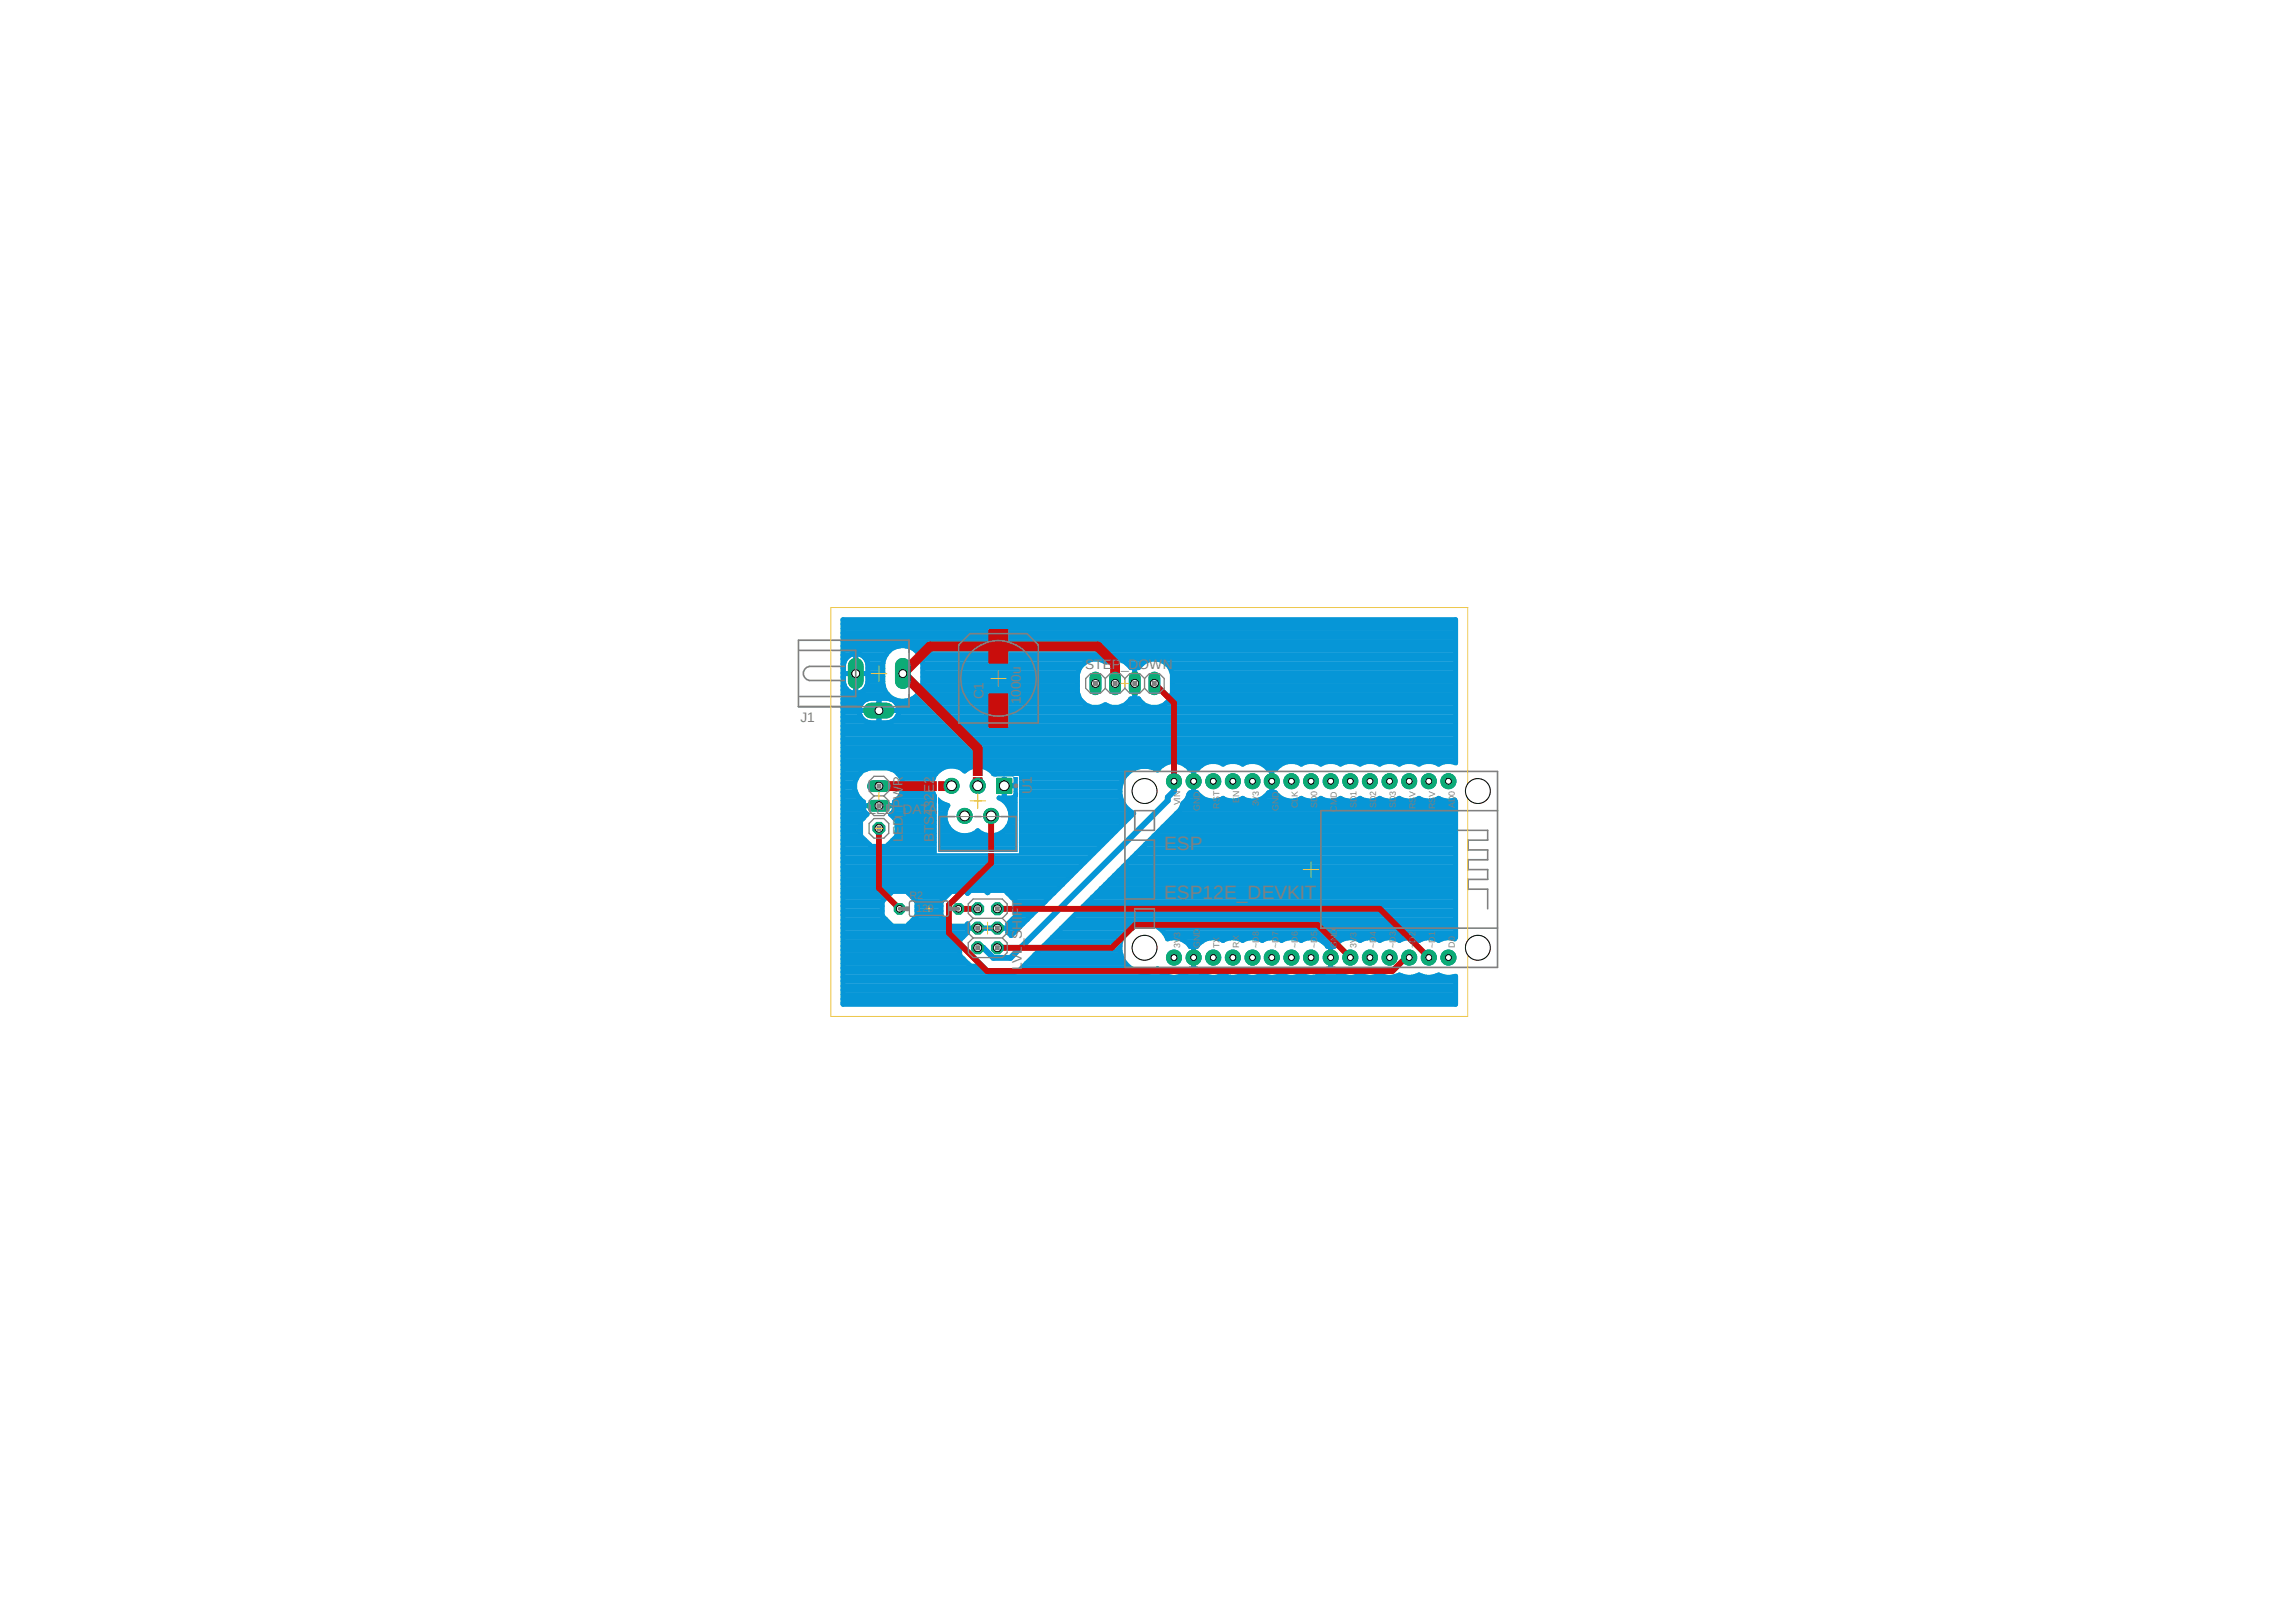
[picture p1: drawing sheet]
<svg xmlns="http://www.w3.org/2000/svg" width="297mm" height="210mm" viewBox="0 0 297 210" stroke-linecap="round" stroke-linejoin="round" font-family="sans-serif">
<defs><g id="words">
<g font-size="2.5" fill="#808080">
<text x="150.7" y="110">ESP</text>
<text x="150.7" y="116.3">ESP12E_DEVKIT</text>
</g>
<g font-size="1.8" fill="#808080">
<text x="140.4" y="86.6">STEP_DOWN</text>
<text x="103.6" y="93.5">J1</text>
<text x="127.3" y="90.5" transform="rotate(-90 127.3 90.5)">C1</text>
<text x="132.1" y="91.1" transform="rotate(-90 132.1 91.1)">1000u</text>
<text x="112.4" y="105.4">LED_DATA</text>
<text x="133.5" y="102.7" transform="rotate(-90 133.5 102.7)">U1</text>
<text x="116.8" y="109" transform="rotate(-90 116.8 109)">LED_PWR</text>
<text x="120.9" y="109" transform="rotate(-90 120.9 109)">BTS432E2</text>
<text x="132.3" y="125.5" transform="rotate(-90 132.3 125.5)">LVL_SHIFT</text>
</g>
<g font-size="1.4" fill="#808080">
<text x="117.7" y="116.3">R2</text>
<text x="118.6" y="118.1">120</text>
</g>
<g font-size="1.1" fill="#808080">
<text x="152.7" y="104.2" transform="rotate(-90 152.7 104.2)">VIN</text>
<text x="155.3" y="104.9" transform="rotate(-90 155.3 104.9)">GND</text>
<text x="157.8" y="104.7" transform="rotate(-90 157.8 104.7)">RST</text>
<text x="160.4" y="103.9" transform="rotate(-90 160.4 103.9)">EN</text>
<text x="162.9" y="104.4" transform="rotate(-90 162.9 104.4)">3V3</text>
<text x="165.4" y="104.9" transform="rotate(-90 165.4 104.9)">GND</text>
<text x="167.9" y="104.6" transform="rotate(-90 167.9 104.6)">CLK</text>
<text x="170.5" y="104.6" transform="rotate(-90 170.5 104.6)">SD0</text>
<text x="173" y="105" transform="rotate(-90 173 105)">CMD</text>
<text x="175.6" y="104.6" transform="rotate(-90 175.6 104.6)">SD1</text>
<text x="178.1" y="104.6" transform="rotate(-90 178.1 104.6)">SD2</text>
<text x="180.6" y="104.6" transform="rotate(-90 180.6 104.6)">SD3</text>
<text x="183.2" y="104.7" transform="rotate(-90 183.2 104.7)">RSV</text>
<text x="185.7" y="104.7" transform="rotate(-90 185.7 104.7)">RSV</text>
<text x="188.3" y="104.6" transform="rotate(-90 188.3 104.6)">AD0</text>
<text x="152.7" y="122.6" transform="rotate(-90 152.7 122.6)">3V3</text>
<text x="155.3" y="122.6" transform="rotate(-90 155.3 122.6)">GND</text>
<text x="157.8" y="122.6" transform="rotate(-90 157.8 122.6)">TX</text>
<text x="160.4" y="122.6" transform="rotate(-90 160.4 122.6)">RX</text>
<text x="162.9" y="122.6" transform="rotate(-90 162.9 122.6)">~D8</text>
<text x="165.4" y="122.6" transform="rotate(-90 165.4 122.6)">~D7</text>
<text x="167.9" y="122.6" transform="rotate(-90 167.9 122.6)">~D6</text>
<text x="170.5" y="122.6" transform="rotate(-90 170.5 122.6)">~D5</text>
<text x="173" y="122.6" transform="rotate(-90 173 122.6)">GND</text>
<text x="175.6" y="122.6" transform="rotate(-90 175.6 122.6)">3V3</text>
<text x="178.1" y="122.6" transform="rotate(-90 178.1 122.6)">~D4</text>
<text x="180.6" y="122.6" transform="rotate(-90 180.6 122.6)">~D3</text>
<text x="183.2" y="122.6" transform="rotate(-90 183.2 122.6)">~D2</text>
<text x="185.7" y="122.6" transform="rotate(-90 185.7 122.6)">~D1</text>
<text x="188.3" y="122.6" transform="rotate(-90 188.3 122.6)">D0</text>
</g>
</g></defs>
<path d="M103.1 77.9l90.9 54M194 77.9l-90.9 54" fill="none" stroke="#fff" stroke-width=".13"/>
<g fill="none" stroke="#0696d7" stroke-width=".64">
<path d="M109.1 99.6h3M109.1 85.3h.3M109.1 99h41.4M109.1 98.4h79.3M109.1 97.9h79.3M109.1 97.3h79.3M109.1 96.7h79.3M109.1 96.1h79.3M109.1 95.6h79.3M109.1 95h79.3M109.1 94.4h79.3M109.1 93.9h79.3"/>
<path d="M109.1 93.3h2.9M109.1 92.8h2.3M109.1 92.2h2.1M109.1 91.6h2.1M109.1 91h2.4M109.1 90.5h3.2M109.1 89.9h5.8M109.1 89.3h.6M109.1 88.7h.2M109.1 88.2h.1M109.1 87.6h.1M109.1 87h.1"/>
<path d="M109.1 86.4h.1M109.1 85.9h.1M109.1 84.8h1M109.1 84.2h6M109.1 83.6h7.3M109.1 83h79.3M109.1 82.5h79.3M109.1 81.9h79.3M109.1 81.3h79.3M109.1 80.8h79.3M109.2 87.2h3.1M109.3 88.7l-.1-.4v-2.3a1.57 1.57 0 0 1 1.5-1.4 1.57 1.57 0 0 1 1.6 1.4v2.3l-.1 .4"/>
<path d="M109.3 88.7a1.55 1.55 0 0 0 1.4 1 1.55 1.55 0 0 0 1.5-1M110.7 86.4l.1 .1M110.7 84.6v5.1M110.7 87.2h.1M110.7 89.3l.1 .1M110.7 88.7l.1 .1M110.7 88.2h.1M110.7 87.6h.1M110.7 87l.1 .1M110.7 85.9h.1M110.7 85.3h.1M110.7 84.8h.1"/>
<path d="M111.2 91.9h5.1M111.5 84.8h3.2M111.5 90.9l.4-.3 .7-.2h2.3a1.57 1.57 0 0 1 1.4 1.5 1.57 1.57 0 0 1-1.4 1.6h-2.3a1.57 1.57 0 0 1-1.1-2.6zM111.8 89.3h2.7M112.1 85.3h2.3M112.2 88.7h2.1M112.3 88.2h2M112.3 87.6h2M112.3 87h2M112.3 86.4h2M112.3 85.9h2M113.7 91.9l.1 .1"/>
<path d="M113.7 90.4v3.1M113.7 93.3h.1M113.7 92.8h.1M113.7 92.2h.1M113.7 91.6l.1 .1M113.7 91l.1 .1M113.7 90.5h.1M115.2 84.1a2.61 2.61 0 0 1 4.2 1.7v2.7a2.6 2.6 0 0 1-2.6 2.2 2.6 2.6 0 0 1-2.5-2.2v-2.7l.1-.6 .4-.6zM115.2 90.5h.5M115.4 99.6h6.3M115.5 93.3h72.9M116 91h24.3"/>
<path d="M116.1 92.8h72.3M116.3 92.2h72.1M116.3 91.6h72.1M117.3 83.6h71.1M118 90.5h21.8M118.5 84.2h69.9M118.7 89.9h20.8M119 84.8h69.4M119.2 89.3h20.2M119.3 85.3h69.1M119.3 88.7h20.1M119.4 88.2h20"/>
<path d="M119.4 87.6h20M119.4 87h20.1M119.4 86.4h20.3M119.4 85.9h20.9M124.6 99.6h.5M128 99.6h18.6M141.3 85.3l-.8 .4-.7 .6-.4 .9v2.5a2.35 2.35 0 0 0 3.6 1.5 2.35 2.35 0 0 0 3.3-.8l.4 .1 .7-.1a2.37 2.37 0 0 0 2.4 1.1 2.37 2.37 0 0 0 1.9-1.8v-2.5l-.3-.9-.7-.6-.8-.4M142.2 85.3l.8 .3 .8-.3M144.8 85.3l.8 .4 .7 .7 .4-.1 .7 .1 .6-.7 .9-.4M145.8 91h2.1M145.9 85.9h1.9M146.3 90.5h.2"/>
<path d="M146.9 86.3v4.2M146.9 88.4v.1M146.9 90.5h.1M146.9 89.9h.1M146.9 89.3v.1M146.9 88.7v.1M146.9 88.2h.1M146.9 87.6h.1M146.9 87v.1M146.9 86.4v.1M147.2 90.5h.2M149.6 99.6h.3"/>
<path d="M150.9 91h37.5M150.9 85.9h37.5M151.4 90.5h37M151.4 86.4h37M151.6 89.9h36.8M151.7 87h36.7M151.7 89.3h36.7M151.7 88.7h36.7M151.7 88.2h36.7M151.7 87.6h36.7M153.4 99h2.1M154 99.6h.2"/>
<path d="M154.5 99.6v1.2M154.7 99.6h.2M163.6 99h2.1M164.1 99.6h.3M164.6 99.6v1.2M164.8 99.6h.3M109.1 100.2h2.2M109.1 108.1h2.3M109.1 119.5h6.1M109.1 119h5.5M109.1 118.4h5.1M109.1 117.9h5.1"/>
<path d="M109.1 117.3h5.1M109.1 116.7h5.1M109.1 116.1h5.6M109.1 115.6h6.2M109.1 115h27.8M109.1 114.4h28.4M109.1 113.8h29M109.1 113.3h29.5M109.1 112.7h30.1M109.1 112.1h30.7M109.1 111.5h31.3M109.1 111h31.8"/>
<path d="M109.1 110.4h32.4M109.1 109.9h33M109.1 109.3h3.4M109.1 108.7h2.8M109.1 107.6h2.3M109.1 107h2.3M109.1 106.4h2.3M109.1 105.9h2.7M109.1 105.3h3M109.1 104.7h2.6M109.1 104.1h2.5M109.1 103.6h2.4"/>
<path d="M109.1 103h1.9M109.1 102.4h1.6M109.1 101.9h1.5M109.1 101.3h1.5M109.1 100.7h1.8M111.6 104.3h4.2M112.1 105.3a1.31 1.31 0 0 1-.3-1.5 2.35 2.35 0 0 1-1.2-2.5 2.35 2.35 0 0 1 1.9-1.9h2.5a2.37 2.37 0 0 1 1.9 1.9 2.37 2.37 0 0 1-1.2 2.5 1.31 1.31 0 0 1-.3 1.5M112.1 105.3l.1 .1-.8 .8v2l1.4 1.3h1.9l1.4-1.3v-2l-.9-.8 .2-.1M113.7 104.3h.1M115 109.3h27.7M115.4 105.3h6.9M115.5 108.7h27.7"/>
<path d="M115.7 105.9h6.6M115.7 104.7h6.7M115.8 104.1h6.6M116 103.6h5.4M116.1 108.1h27.7M116.1 107.6h7.1M116.1 107h6.6M116.1 106.4h6.3M116.2 100.2h4.9M116.5 103h4.4M116.6 100.7h4.2M116.8 102.4h3.9"/>
<path d="M116.8 101.9h3.8M116.8 101.3h3.8M117.6 115.6h5.3M117.6 119.5h5.2M118.1 116.1h4.2M118.2 119h4.1M118.7 118.4h3.1M118.7 117.9h3.1M118.7 117.3h3.1M118.7 116.7h3.1M120.8 100.7a2.59 2.59 0 0 0 1.9 3.5 2.55 2.55 0 0 0 1.8 3.9M125.2 108.1l.7-.2 .6-.4 .8 .4 .6 .2"/>
<path d="M125.2 115.6h.1M125.2 119.5l-.2 .3h-1.9l-1.3-1.3v-1.8l1.3-1.3h1.9l.2 .2 .4-.4h1.9l.3 .3 .3-.3h1.9l1.4 1.4v1.9l-1 1M125.2 119.5l.1 .1M126.5 107.6h.1M128.6 100.2h17.2M128.8 100.2h-.1a2.54 2.54 0 0 0-3.9-.4 2.55 2.55 0 0 0-4 .9M129.9 107.6h14.5M129.9 103.6h15.3M130 103h.1M130 102.4v.1M130 101.9h.1M130 101.3h.1"/>
<path d="M130 100.7v.1M130 100.2v3.1M130.4 115.6h6M130.4 107h14.5M130.4 104.1h15.1M130.4 119.5h2M130.7 106.4h14.8M130.7 104.7h15.3M130.8 105.9h15.3M130.8 105.3h15.8M130.9 116.1h4.9M131 119h2"/>
<path d="M131.1 100.2l.3 .2 .1 .2v2.1l-.1 .3M131.4 103l-.4 .3h-1.7a2.55 2.55 0 0 1 1.5 2.6 2.55 2.55 0 0 1-2.2 2.2M131.4 103h13.6M131.4 118.4h2.1M131.4 117.9h2.7M131.4 117.3h3.3M131.4 116.7h3.9M131.5 101.7h-1.5M131.5 102.4h13.4M131.5 101.9h13.4M131.5 101.3h13.6M131.5 100.7h13.9"/>
<path d="M138 119.5h9.4M138.5 119h49.9M139.1 118.4h49.3M139.7 117.9h48.7M140.2 117.3h48.2M140.8 116.7h47.6M141.4 116.1h47M141.9 115.6h46.5M142.5 115h45.9M143.1 114.4h45.3M143.6 113.8h44.8M144.2 113.3h44.2"/>
<path d="M144.8 112.7h43.6M145.2 103.6a3.2 3.2 0 0 1 .9-3.7 3.2 3.2 0 0 1 3.7-.2 2.54 2.54 0 0 1 4.2-.1h.9a2.53 2.53 0 0 1 3.4-.7 2.41 2.41 0 0 1 2.5 0 2.51 2.51 0 0 1 3.4 .7h.9a2.5 2.5 0 0 1 3.3-.7 2.41 2.41 0 0 1 2.5 0 2.41 2.41 0 0 1 2.6 0 2.41 2.41 0 0 1 2.5 0 2.41 2.41 0 0 1 2.6 0 2.41 2.41 0 0 1 2.5 0 2.41 2.41 0 0 1 2.5 0 2.41 2.41 0 0 1 2.6 0 2.38 2.38 0 0 1 2.2-.2v-18.5h-79.3v49.8h79.3v-3.7a2.78 2.78 0 0 1-2.2-.1 2.7 2.7 0 0 1-2.6 0 2.7 2.7 0 0 1-2.5 0 2.7 2.7 0 0 1-2.5 0 2.7 2.7 0 0 1-2.6 0 2.57 2.57 0 0 1-3.3-.8l-.4 .1-.5-.1a2.59 2.59 0 0 1-3.4 .8 2.7 2.7 0 0 1-2.5 0 2.63 2.63 0 0 1-2.5 0 2.74 2.74 0 0 1-2.6 0 2.7 2.7 0 0 1-2.5 0 2.63 2.63 0 0 1-3.4-.8l-.3 .1-.6-.1a2.54 2.54 0 0 1-4.2-.1 3.2 3.2 0 0 1-4-.5 3.2 3.2 0 0 1-.2-4.1M145.2 103.6l.4 .7 .6 .6 .5 .3-15.8 15.9-.5-.5v-1.1M145.4 112.1h43M145.9 111.5h42.5M146.5 111h41.9M147.1 110.4h41.3M147.7 109.9h40.7M148.2 109.3h40.2M148.8 108.7h39.6M148.8 119.5h39.6M149.4 108.1h39"/>
<path d="M149.9 107.6h38.5M150.5 107h37.9M151.1 106.4h37.3M151.6 105.9h36.8M152.8 104.7l-20.9 20.9-.8 .3h-2.9l-.8-.3-.6-.6h-1.2l-1.4-1.4v-1.9l1-1.1v-1.1M152.8 104.7h35.6M153 104.1h35.4M153.5 103.6h2.9M153.8 103h1.5M153.9 102.7l.1-.1h.9a2.53 2.53 0 0 0 3.4 .7 2.41 2.41 0 0 0 2.5 0 2.51 2.51 0 0 0 3.4-.7h.9a2.5 2.5 0 0 0 3.3 .7 2.41 2.41 0 0 0 2.5 0 2.41 2.41 0 0 0 2.6 0 2.41 2.41 0 0 0 2.5 0 2.41 2.41 0 0 0 2.6 0 2.41 2.41 0 0 0 2.5 0 2.41 2.41 0 0 0 2.5 0 2.41 2.41 0 0 0 2.6 0 2.35 2.35 0 0 0 2.1 .2l.1 .3v17.5l-.1 .2a2.35 2.35 0 0 0-2.1 .2 2.41 2.41 0 0 0-2.6 0 2.41 2.41 0 0 0-2.5 0 2.41 2.41 0 0 0-2.5 0 2.41 2.41 0 0 0-2.6 0 2.46 2.46 0 0 0-3.3 .8l-.4-.1-.5 .1a2.48 2.48 0 0 0-3.4-.8 2.41 2.41 0 0 0-2.5 0 2.34 2.34 0 0 0-2.5 0 2.44 2.44 0 0 0-2.6 0 2.41 2.41 0 0 0-2.5 0 2.51 2.51 0 0 0-3.4 .8l-.3-.1-.6 .1a2.45 2.45 0 0 0-2.9-1l-.4-.8M153.9 102.7l-.3 .8-.5 .5-.3 .7M153.9 102.7v.1"/>
<path d="M154.5 102.4v.1M154.5 101.9h.1M154.5 100.2h.1M154.5 101.5v1.1M157.6 103.6h1.3M160.1 103.6h1.4M162.7 103.6h3.8M163.8 103h1.6M164.6 102.4v.1M164.6 101.9h.1M164.6 100.2h.1M164.6 101.5v1.1"/>
<path d="M167.8 103.6h1.3M170.3 103.6h1.3M172.8 103.6h1.4M175.4 103.6h1.3M177.9 103.6h1.3M180.4 103.6h1.4M183 103.6h1.3M185.5 103.6h1.4M188 103.6h.3M188.4 105.3h-36.1M109.1 122.4h15.1M109.1 120.1h22.7"/>
<path d="M109.1 129.8h79.3M109.1 129.2h79.3M109.1 128.7h79.3M109.1 128.1h79.3M109.1 127.6h79.3M109.1 127h79.3M109.1 126.4h42.2M109.1 125.8h18.9M109.1 125.3h18M109.1 124.7h16.2M109.1 124.1h15.6M109.1 123.5h15.1"/>
<path d="M109.1 123h15.1M109.1 121.8h15.1M109.1 121.2h15.5M109.1 120.7h16.1M126.5 120.1h.1M129.1 120.1h.1M130.4 120.7h.8M131.4 125.8h16.3M132.2 125.3h14.1M132.8 124.7h12.9M133.4 124.1h11.9M133.9 123.5h11.2"/>
<path d="M134.5 123h10.4M135.1 122.4h9.8M135.7 121.8h9.3M136.2 121.2h9M136.8 120.7h8.8M137.4 120.1h8.7M148.6 125.8h1.6M150.1 120.1l.6 .6M150.1 120.1a3.2 3.2 0 0 0-4.5 .6M150.1 120.1h38.3M150.7 120.7h37.7M151 121.2h37.4"/>
<path d="M152.5 126.4h3.9M153.4 121.8h2.1M153.6 125.8h1.7M154 122.4h.3M154.5 125.3h.1M154.5 124.7h.1M154.5 123h.1M154.5 122.4v1.2M154.5 124.3v1.2M154.7 122.4h.2M157.6 126.4h1.3M160.1 126.4h1.4"/>
<path d="M162.7 126.4h1.3M165.2 126.4h1.3M167.8 126.4h1.3M170.3 126.4h3.9M171.2 121.8h2.1M171.4 125.8h1.7M171.7 122.4h.3M172.2 125.3h.1M172.2 124.7h.1M172.2 123h.1M172.3 122.4v1.2M172.3 124.3l-.1 1.2"/>
<path d="M172.4 122.4h.3M175.4 126.4h1.3M177.9 126.4h1.3M180.5 126.4h1.2M183 126.4h1.3M185.5 126.4h1.3M188 126.4h.4"/>
<circle cx="116.4" cy="117.6" r="2.43"/>
</g>
<path d="M151.9 101.1v1.3l-.8 .8v.4l-20.3 20.4h-2.2l-1.3-1.4h-.8" fill="none" stroke="#0696d7" stroke-width=".76"/>
<path d="M116.8 86.1v2" fill="none" stroke="#0dab76" stroke-width="2"/>
<circle cx="116.8" cy="87.2" r=".51" fill="#fff"/>
<circle cx="116.8" cy="87.2" r=".51" fill="none" stroke="#000" stroke-width=".13"/>
<path d="M112.7 91.9h2" fill="none" stroke="#0dab76" stroke-width="2"/>
<circle cx="113.7" cy="91.9" r=".51" fill="#fff"/>
<circle cx="113.7" cy="91.9" r=".51" fill="none" stroke="#000" stroke-width=".13"/>
<path d="M110.7 86.1v2" fill="none" stroke="#0dab76" stroke-width="2"/>
<circle cx="110.7" cy="87.2" r=".51" fill="#fff"/>
<circle cx="110.7" cy="87.2" r=".51" fill="none" stroke="#000" stroke-width=".13"/>
<circle cx="162.1" cy="101.1" r=".98" fill="#0dab76"/>
<circle cx="162.1" cy="101.1" r=".98" fill="none" stroke="#0dab76" stroke-width=".13"/>
<circle cx="162.1" cy="101.1" r=".38" fill="#fff"/>
<circle cx="162.1" cy="101.1" r=".38" fill="none" stroke="#000" stroke-width=".13"/>
<circle cx="174.7" cy="123.9" r=".98" fill="#0dab76"/>
<circle cx="174.7" cy="123.9" r=".98" fill="none" stroke="#0dab76" stroke-width=".13"/>
<circle cx="174.8" cy="123.9" r=".38" fill="#fff"/>
<circle cx="174.8" cy="123.9" r=".38" fill="none" stroke="#000" stroke-width=".13"/>
<circle cx="151.9" cy="123.9" r=".98" fill="#0dab76"/>
<circle cx="151.9" cy="123.9" r=".98" fill="none" stroke="#0dab76" stroke-width=".13"/>
<circle cx="151.9" cy="123.9" r=".38" fill="#fff"/>
<circle cx="151.9" cy="123.9" r=".38" fill="none" stroke="#000" stroke-width=".13"/>
<circle cx="187.4" cy="101.1" r=".98" fill="#0dab76"/>
<circle cx="187.4" cy="101.1" r=".98" fill="none" stroke="#0dab76" stroke-width=".13"/>
<circle cx="187.5" cy="101.1" r=".38" fill="#fff"/>
<circle cx="187.5" cy="101.1" r=".38" fill="none" stroke="#000" stroke-width=".13"/>
<circle cx="167.1" cy="101.1" r=".98" fill="#0dab76"/>
<circle cx="167.1" cy="101.1" r=".98" fill="none" stroke="#0dab76" stroke-width=".13"/>
<circle cx="167.1" cy="101.1" r=".38" fill="#fff"/>
<circle cx="167.1" cy="101.1" r=".38" fill="none" stroke="#000" stroke-width=".13"/>
<circle cx="172.2" cy="101.1" r=".98" fill="#0dab76"/>
<circle cx="172.2" cy="101.1" r=".98" fill="none" stroke="#0dab76" stroke-width=".13"/>
<circle cx="172.2" cy="101.1" r=".38" fill="#fff"/>
<circle cx="172.2" cy="101.1" r=".38" fill="none" stroke="#000" stroke-width=".13"/>
<circle cx="187.4" cy="123.9" r=".98" fill="#0dab76"/>
<circle cx="187.4" cy="123.9" r=".98" fill="none" stroke="#0dab76" stroke-width=".13"/>
<circle cx="187.5" cy="123.9" r=".38" fill="#fff"/>
<circle cx="187.5" cy="123.9" r=".38" fill="none" stroke="#000" stroke-width=".13"/>
<circle cx="184.9" cy="123.9" r=".98" fill="#0dab76"/>
<circle cx="184.9" cy="123.9" r=".98" fill="none" stroke="#0dab76" stroke-width=".13"/>
<circle cx="184.9" cy="123.9" r=".38" fill="#fff"/>
<circle cx="184.9" cy="123.9" r=".38" fill="none" stroke="#000" stroke-width=".13"/>
<circle cx="182.4" cy="123.9" r=".98" fill="#0dab76"/>
<circle cx="182.4" cy="123.9" r=".98" fill="none" stroke="#0dab76" stroke-width=".13"/>
<circle cx="182.4" cy="123.9" r=".38" fill="#fff"/>
<circle cx="182.4" cy="123.9" r=".38" fill="none" stroke="#000" stroke-width=".13"/>
<circle cx="179.8" cy="123.9" r=".98" fill="#0dab76"/>
<circle cx="179.8" cy="123.9" r=".98" fill="none" stroke="#0dab76" stroke-width=".13"/>
<circle cx="179.8" cy="123.9" r=".38" fill="#fff"/>
<circle cx="179.8" cy="123.9" r=".38" fill="none" stroke="#000" stroke-width=".13"/>
<circle cx="177.3" cy="123.9" r=".98" fill="#0dab76"/>
<circle cx="177.3" cy="123.9" r=".98" fill="none" stroke="#0dab76" stroke-width=".13"/>
<circle cx="177.3" cy="123.9" r=".38" fill="#fff"/>
<circle cx="177.3" cy="123.9" r=".38" fill="none" stroke="#000" stroke-width=".13"/>
<circle cx="169.7" cy="123.9" r=".98" fill="#0dab76"/>
<circle cx="169.7" cy="123.9" r=".98" fill="none" stroke="#0dab76" stroke-width=".13"/>
<circle cx="169.7" cy="123.9" r=".38" fill="#fff"/>
<circle cx="169.7" cy="123.9" r=".38" fill="none" stroke="#000" stroke-width=".13"/>
<circle cx="167.1" cy="123.9" r=".98" fill="#0dab76"/>
<circle cx="167.1" cy="123.9" r=".98" fill="none" stroke="#0dab76" stroke-width=".13"/>
<circle cx="167.1" cy="123.9" r=".38" fill="#fff"/>
<circle cx="167.1" cy="123.9" r=".38" fill="none" stroke="#000" stroke-width=".13"/>
<circle cx="164.6" cy="123.9" r=".98" fill="#0dab76"/>
<circle cx="164.6" cy="123.9" r=".98" fill="none" stroke="#0dab76" stroke-width=".13"/>
<circle cx="164.6" cy="123.9" r=".38" fill="#fff"/>
<circle cx="164.6" cy="123.9" r=".38" fill="none" stroke="#000" stroke-width=".13"/>
<circle cx="162.1" cy="123.9" r=".98" fill="#0dab76"/>
<circle cx="162.1" cy="123.9" r=".98" fill="none" stroke="#0dab76" stroke-width=".13"/>
<circle cx="162.1" cy="123.9" r=".38" fill="#fff"/>
<circle cx="162.1" cy="123.9" r=".38" fill="none" stroke="#000" stroke-width=".13"/>
<circle cx="159.6" cy="101.1" r=".98" fill="#0dab76"/>
<circle cx="159.6" cy="101.1" r=".98" fill="none" stroke="#0dab76" stroke-width=".13"/>
<circle cx="159.6" cy="101.1" r=".38" fill="#fff"/>
<circle cx="159.6" cy="101.1" r=".38" fill="none" stroke="#000" stroke-width=".13"/>
<circle cx="164.6" cy="101.1" r=".98" fill="#0dab76"/>
<circle cx="164.6" cy="101.1" r=".98" fill="none" stroke="#0dab76" stroke-width=".13"/>
<circle cx="164.6" cy="101.1" r=".38" fill="#fff"/>
<circle cx="164.6" cy="101.1" r=".38" fill="none" stroke="#000" stroke-width=".13"/>
<circle cx="154.5" cy="101.1" r=".98" fill="#0dab76"/>
<circle cx="154.5" cy="101.1" r=".98" fill="none" stroke="#0dab76" stroke-width=".13"/>
<circle cx="154.5" cy="101.1" r=".38" fill="#fff"/>
<circle cx="154.5" cy="101.1" r=".38" fill="none" stroke="#000" stroke-width=".13"/>
<circle cx="172.2" cy="123.9" r=".98" fill="#0dab76"/>
<circle cx="172.2" cy="123.9" r=".98" fill="none" stroke="#0dab76" stroke-width=".13"/>
<circle cx="172.2" cy="123.9" r=".38" fill="#fff"/>
<circle cx="172.2" cy="123.9" r=".38" fill="none" stroke="#000" stroke-width=".13"/>
<circle cx="154.5" cy="123.9" r=".98" fill="#0dab76"/>
<circle cx="154.5" cy="123.9" r=".98" fill="none" stroke="#0dab76" stroke-width=".13"/>
<circle cx="154.5" cy="123.9" r=".38" fill="#fff"/>
<circle cx="154.5" cy="123.9" r=".38" fill="none" stroke="#000" stroke-width=".13"/>
<circle cx="157" cy="101.1" r=".98" fill="#0dab76"/>
<circle cx="157" cy="101.1" r=".98" fill="none" stroke="#0dab76" stroke-width=".13"/>
<circle cx="157" cy="101.1" r=".38" fill="#fff"/>
<circle cx="157" cy="101.1" r=".38" fill="none" stroke="#000" stroke-width=".13"/>
<circle cx="184.9" cy="101.1" r=".98" fill="#0dab76"/>
<circle cx="184.9" cy="101.1" r=".98" fill="none" stroke="#0dab76" stroke-width=".13"/>
<circle cx="184.9" cy="101.1" r=".38" fill="#fff"/>
<circle cx="184.9" cy="101.1" r=".38" fill="none" stroke="#000" stroke-width=".13"/>
<circle cx="182.4" cy="101.1" r=".98" fill="#0dab76"/>
<circle cx="182.4" cy="101.1" r=".98" fill="none" stroke="#0dab76" stroke-width=".13"/>
<circle cx="182.4" cy="101.1" r=".38" fill="#fff"/>
<circle cx="182.4" cy="101.1" r=".38" fill="none" stroke="#000" stroke-width=".13"/>
<circle cx="159.6" cy="123.9" r=".98" fill="#0dab76"/>
<circle cx="159.6" cy="123.9" r=".98" fill="none" stroke="#0dab76" stroke-width=".13"/>
<circle cx="159.6" cy="123.9" r=".38" fill="#fff"/>
<circle cx="159.6" cy="123.9" r=".38" fill="none" stroke="#000" stroke-width=".13"/>
<circle cx="169.7" cy="101.1" r=".98" fill="#0dab76"/>
<circle cx="169.7" cy="101.1" r=".98" fill="none" stroke="#0dab76" stroke-width=".13"/>
<circle cx="169.7" cy="101.1" r=".38" fill="#fff"/>
<circle cx="169.7" cy="101.1" r=".38" fill="none" stroke="#000" stroke-width=".13"/>
<circle cx="174.7" cy="101.1" r=".98" fill="#0dab76"/>
<circle cx="174.7" cy="101.1" r=".98" fill="none" stroke="#0dab76" stroke-width=".13"/>
<circle cx="174.8" cy="101.1" r=".38" fill="#fff"/>
<circle cx="174.8" cy="101.1" r=".38" fill="none" stroke="#000" stroke-width=".13"/>
<circle cx="177.3" cy="101.1" r=".98" fill="#0dab76"/>
<circle cx="177.3" cy="101.1" r=".98" fill="none" stroke="#0dab76" stroke-width=".13"/>
<circle cx="177.3" cy="101.1" r=".38" fill="#fff"/>
<circle cx="177.3" cy="101.1" r=".38" fill="none" stroke="#000" stroke-width=".13"/>
<circle cx="179.8" cy="101.1" r=".98" fill="#0dab76"/>
<circle cx="179.8" cy="101.1" r=".98" fill="none" stroke="#0dab76" stroke-width=".13"/>
<circle cx="179.8" cy="101.1" r=".38" fill="#fff"/>
<circle cx="179.8" cy="101.1" r=".38" fill="none" stroke="#000" stroke-width=".13"/>
<circle cx="157" cy="123.9" r=".98" fill="#0dab76"/>
<circle cx="157" cy="123.9" r=".98" fill="none" stroke="#0dab76" stroke-width=".13"/>
<circle cx="157" cy="123.9" r=".38" fill="#fff"/>
<circle cx="157" cy="123.9" r=".38" fill="none" stroke="#000" stroke-width=".13"/>
<circle cx="151.9" cy="101.1" r=".98" fill="#0dab76"/>
<circle cx="151.9" cy="101.1" r=".98" fill="none" stroke="#0dab76" stroke-width=".13"/>
<circle cx="151.9" cy="101.1" r=".38" fill="#fff"/>
<circle cx="151.9" cy="101.1" r=".38" fill="none" stroke="#000" stroke-width=".13"/>
<path d="M129 100.7h1.9v2h-1.9z" fill-rule="evenodd" fill="#0dab76"/>
<path d="M129 100.7h1.9v2h-1.9z" fill="none" stroke="#0dab76" stroke-width=".13"/>
<circle cx="130" cy="101.7" r=".63" fill="#fff"/>
<circle cx="130" cy="101.7" r=".63" fill="none" stroke="#000" stroke-width=".13"/>
<circle cx="128.3" cy="105.6" r=".98" fill="#0dab76"/>
<circle cx="128.3" cy="105.6" r=".98" fill="none" stroke="#0dab76" stroke-width=".13"/>
<circle cx="128.3" cy="105.6" r=".63" fill="#fff"/>
<circle cx="128.3" cy="105.6" r=".63" fill="none" stroke="#000" stroke-width=".13"/>
<circle cx="126.5" cy="101.7" r=".98" fill="#0dab76"/>
<circle cx="126.5" cy="101.7" r=".98" fill="none" stroke="#0dab76" stroke-width=".13"/>
<circle cx="126.5" cy="101.7" r=".63" fill="#fff"/>
<circle cx="126.5" cy="101.7" r=".63" fill="none" stroke="#000" stroke-width=".13"/>
<circle cx="124.8" cy="105.6" r=".98" fill="#0dab76"/>
<circle cx="124.8" cy="105.6" r=".98" fill="none" stroke="#0dab76" stroke-width=".13"/>
<circle cx="124.8" cy="105.6" r=".63" fill="#fff"/>
<circle cx="124.8" cy="105.6" r=".63" fill="none" stroke="#000" stroke-width=".13"/>
<circle cx="123.1" cy="101.7" r=".98" fill="#0dab76"/>
<circle cx="123.1" cy="101.7" r=".98" fill="none" stroke="#0dab76" stroke-width=".13"/>
<circle cx="123.2" cy="101.7" r=".63" fill="#fff"/>
<circle cx="123.2" cy="101.7" r=".63" fill="none" stroke="#000" stroke-width=".13"/>
<path d="M125.8 117.3l.4-.5h.6l.5 .5v.6l-.5 .5h-.6l-.4-.5z" fill-rule="evenodd" fill="#0dab76"/>
<path d="M125.8 117.3l.4-.5h.6l.5 .5v.6l-.5 .5h-.6l-.4-.5z" fill="none" stroke="#0dab76" stroke-width=".13"/>
<circle cx="126.5" cy="117.6" r=".51" fill="#fff"/>
<circle cx="126.5" cy="117.6" r=".51" fill="none" stroke="#000" stroke-width=".13"/>
<path d="M128.3 117.3l.5-.5h.6l.4 .5v.6l-.4 .5h-.6l-.5-.5z" fill-rule="evenodd" fill="#0dab76"/>
<path d="M128.3 117.3l.5-.5h.6l.4 .5v.6l-.4 .5h-.6l-.5-.5z" fill="none" stroke="#0dab76" stroke-width=".13"/>
<circle cx="129.1" cy="117.6" r=".51" fill="#fff"/>
<circle cx="129.1" cy="117.6" r=".51" fill="none" stroke="#000" stroke-width=".13"/>
<path d="M125.8 119.8l.4-.5h.6l.5 .5v.6l-.5 .5h-.6l-.4-.5z" fill-rule="evenodd" fill="#0dab76"/>
<path d="M125.8 119.8l.4-.5h.6l.5 .5v.6l-.5 .5h-.6l-.4-.5z" fill="none" stroke="#0dab76" stroke-width=".13"/>
<circle cx="126.5" cy="120.1" r=".51" fill="#fff"/>
<circle cx="126.5" cy="120.1" r=".51" fill="none" stroke="#000" stroke-width=".13"/>
<path d="M128.3 119.8l.5-.5h.6l.4 .5v.6l-.4 .5h-.6l-.5-.5z" fill-rule="evenodd" fill="#0dab76"/>
<path d="M128.3 119.8l.5-.5h.6l.4 .5v.6l-.4 .5h-.6l-.5-.5z" fill="none" stroke="#0dab76" stroke-width=".13"/>
<circle cx="129.1" cy="120.1" r=".51" fill="#fff"/>
<circle cx="129.1" cy="120.1" r=".51" fill="none" stroke="#000" stroke-width=".13"/>
<path d="M125.8 122.3l.4-.4h.6l.5 .4v.6l-.5 .5h-.6l-.4-.5z" fill-rule="evenodd" fill="#0dab76"/>
<path d="M125.8 122.3l.4-.4h.6l.5 .4v.6l-.5 .5h-.6l-.4-.5z" fill="none" stroke="#0dab76" stroke-width=".13"/>
<circle cx="126.5" cy="122.6" r=".51" fill="#fff"/>
<circle cx="126.5" cy="122.6" r=".51" fill="none" stroke="#000" stroke-width=".13"/>
<path d="M128.3 122.3l.5-.4h.6l.4 .4v.6l-.4 .5h-.6l-.5-.5z" fill-rule="evenodd" fill="#0dab76"/>
<path d="M128.3 122.3l.5-.4h.6l.4 .4v.6l-.4 .5h-.6l-.5-.5z" fill="none" stroke="#0dab76" stroke-width=".13"/>
<circle cx="129.1" cy="122.6" r=".51" fill="#fff"/>
<circle cx="129.1" cy="122.6" r=".51" fill="none" stroke="#000" stroke-width=".13"/>
<path d="M116.1 116.9h.6l.4 .4v.6l-.4 .4h-.6l-.4-.4v-.6z" fill-rule="evenodd" fill="#0dab76"/>
<path d="M116.1 116.9h.6l.4 .4v.6l-.4 .4h-.6l-.4-.4v-.6z" fill="none" stroke="#0dab76" stroke-width=".13"/>
<circle cx="116.4" cy="117.6" r=".43" fill="#fff"/>
<circle cx="116.4" cy="117.6" r=".43" fill="none" stroke="#000" stroke-width=".13"/>
<path d="M123.7 116.9h.6l.4 .4v.6l-.4 .4h-.6l-.3-.4v-.6z" fill-rule="evenodd" fill="#0dab76"/>
<path d="M123.7 116.9h.6l.4 .4v.6l-.4 .4h-.6l-.3-.4v-.6z" fill="none" stroke="#0dab76" stroke-width=".13"/>
<circle cx="124" cy="117.6" r=".43" fill="#fff"/>
<circle cx="124" cy="117.6" r=".43" fill="none" stroke="#000" stroke-width=".13"/>
<path d="M113 106.9l.5-.5h.5l.5 .5v.6l-.5 .4h-.5l-.5-.4z" fill-rule="evenodd" fill="#0dab76"/>
<path d="M113 106.9l.5-.5h.5l.5 .5v.6l-.5 .4h-.5l-.5-.4z" fill="none" stroke="#0dab76" stroke-width=".13"/>
<circle cx="113.7" cy="107.2" r=".51" fill="#fff"/>
<circle cx="113.7" cy="107.2" r=".51" fill="none" stroke="#000" stroke-width=".13"/>
<path d="M113 101.7h1.5" fill="none" stroke="#0dab76" stroke-width="1.5"/>
<circle cx="113.7" cy="101.7" r=".51" fill="#fff"/>
<circle cx="113.7" cy="101.7" r=".51" fill="none" stroke="#000" stroke-width=".13"/>
<path d="M113 104.3h1.5" fill="none" stroke="#0dab76" stroke-width="1.5"/>
<circle cx="113.7" cy="104.3" r=".51" fill="#fff"/>
<circle cx="113.7" cy="104.3" r=".51" fill="none" stroke="#000" stroke-width=".13"/>
<path d="M141.8 87.7v1.5" fill="none" stroke="#0dab76" stroke-width="1.5"/>
<circle cx="141.8" cy="88.4" r=".51" fill="#fff"/>
<circle cx="141.8" cy="88.4" r=".51" fill="none" stroke="#000" stroke-width=".13"/>
<path d="M144.3 87.7v1.5" fill="none" stroke="#0dab76" stroke-width="1.5"/>
<circle cx="144.3" cy="88.4" r=".51" fill="#fff"/>
<circle cx="144.3" cy="88.4" r=".51" fill="none" stroke="#000" stroke-width=".13"/>
<path d="M146.9 87.7v1.5" fill="none" stroke="#0dab76" stroke-width="1.5"/>
<circle cx="146.8" cy="88.4" r=".51" fill="#fff"/>
<circle cx="146.8" cy="88.4" r=".51" fill="none" stroke="#000" stroke-width=".13"/>
<path d="M149.4 87.7v1.5" fill="none" stroke="#0dab76" stroke-width="1.5"/>
<circle cx="149.4" cy="88.4" r=".51" fill="#fff"/>
<circle cx="149.4" cy="88.4" r=".51" fill="none" stroke="#000" stroke-width=".13"/>
<path d="M128 81.5h2.4v4.3h-2.4z" fill-rule="evenodd" fill="#c90d0c"/>
<path d="M128 81.5h2.4v4.3h-2.4z" fill="none" stroke="#c90d0c" stroke-width=".13"/>
<path d="M128 89.8h2.4v4.3h-2.4z" fill-rule="evenodd" fill="#c90d0c"/>
<path d="M128 89.8h2.4v4.3h-2.4z" fill="none" stroke="#c90d0c" stroke-width=".13"/>
<path d="M129.2 91.9l-.2 .2M144.3 88.4v-2.5l-2.2-2.2h-21.7l-3.6 3.5 9.7 9.7v4.8M123.1 101.7h-9.4" fill="none" stroke="#c90d0c" stroke-width="1.3"/>
<path d="M149.4 88.4l2.5 2.6v10.1M113.7 107.2v7.7l2.7 2.7M124 117.6h2.5M128.3 105.6v6.1l-5.5 5.4v3.6l4.9 4.9h52.5l1.7-1.7h.5M129.1 117.6h49.5l6.3 6.3M129.1 122.6h14.8l3-2.9h23.6l4.3 4.2" fill="none" stroke="#c90d0c" stroke-width=".76"/>
<path d="M116.8 86.1v2" fill="none" stroke="#0dab76" stroke-width="2"/>
<circle cx="116.8" cy="87.2" r=".51" fill="#fff"/>
<circle cx="116.8" cy="87.2" r=".51" fill="none" stroke="#000" stroke-width=".13"/>
<path d="M112.7 91.9h2" fill="none" stroke="#0dab76" stroke-width="2"/>
<circle cx="113.7" cy="91.9" r=".51" fill="#fff"/>
<circle cx="113.7" cy="91.9" r=".51" fill="none" stroke="#000" stroke-width=".13"/>
<path d="M110.7 86.1v2" fill="none" stroke="#0dab76" stroke-width="2"/>
<circle cx="110.7" cy="87.2" r=".51" fill="#fff"/>
<circle cx="110.7" cy="87.2" r=".51" fill="none" stroke="#000" stroke-width=".13"/>
<circle cx="162.1" cy="101.1" r=".98" fill="#0dab76"/>
<circle cx="162.1" cy="101.1" r=".98" fill="none" stroke="#0dab76" stroke-width=".13"/>
<circle cx="162.1" cy="101.1" r=".38" fill="#fff"/>
<circle cx="162.1" cy="101.1" r=".38" fill="none" stroke="#000" stroke-width=".13"/>
<circle cx="174.7" cy="123.9" r=".98" fill="#0dab76"/>
<circle cx="174.7" cy="123.9" r=".98" fill="none" stroke="#0dab76" stroke-width=".13"/>
<circle cx="174.8" cy="123.9" r=".38" fill="#fff"/>
<circle cx="174.8" cy="123.9" r=".38" fill="none" stroke="#000" stroke-width=".13"/>
<circle cx="151.9" cy="123.9" r=".98" fill="#0dab76"/>
<circle cx="151.9" cy="123.9" r=".98" fill="none" stroke="#0dab76" stroke-width=".13"/>
<circle cx="151.9" cy="123.9" r=".38" fill="#fff"/>
<circle cx="151.9" cy="123.9" r=".38" fill="none" stroke="#000" stroke-width=".13"/>
<circle cx="187.4" cy="101.1" r=".98" fill="#0dab76"/>
<circle cx="187.4" cy="101.1" r=".98" fill="none" stroke="#0dab76" stroke-width=".13"/>
<circle cx="187.5" cy="101.1" r=".38" fill="#fff"/>
<circle cx="187.5" cy="101.1" r=".38" fill="none" stroke="#000" stroke-width=".13"/>
<circle cx="167.1" cy="101.1" r=".98" fill="#0dab76"/>
<circle cx="167.1" cy="101.1" r=".98" fill="none" stroke="#0dab76" stroke-width=".13"/>
<circle cx="167.1" cy="101.1" r=".38" fill="#fff"/>
<circle cx="167.1" cy="101.1" r=".38" fill="none" stroke="#000" stroke-width=".13"/>
<circle cx="172.2" cy="101.1" r=".98" fill="#0dab76"/>
<circle cx="172.2" cy="101.1" r=".98" fill="none" stroke="#0dab76" stroke-width=".13"/>
<circle cx="172.2" cy="101.1" r=".38" fill="#fff"/>
<circle cx="172.2" cy="101.1" r=".38" fill="none" stroke="#000" stroke-width=".13"/>
<circle cx="187.4" cy="123.9" r=".98" fill="#0dab76"/>
<circle cx="187.4" cy="123.9" r=".98" fill="none" stroke="#0dab76" stroke-width=".13"/>
<circle cx="187.5" cy="123.9" r=".38" fill="#fff"/>
<circle cx="187.5" cy="123.9" r=".38" fill="none" stroke="#000" stroke-width=".13"/>
<circle cx="184.9" cy="123.9" r=".98" fill="#0dab76"/>
<circle cx="184.9" cy="123.9" r=".98" fill="none" stroke="#0dab76" stroke-width=".13"/>
<circle cx="184.9" cy="123.9" r=".38" fill="#fff"/>
<circle cx="184.9" cy="123.9" r=".38" fill="none" stroke="#000" stroke-width=".13"/>
<circle cx="182.4" cy="123.9" r=".98" fill="#0dab76"/>
<circle cx="182.4" cy="123.9" r=".98" fill="none" stroke="#0dab76" stroke-width=".13"/>
<circle cx="182.4" cy="123.9" r=".38" fill="#fff"/>
<circle cx="182.4" cy="123.9" r=".38" fill="none" stroke="#000" stroke-width=".13"/>
<circle cx="179.8" cy="123.9" r=".98" fill="#0dab76"/>
<circle cx="179.8" cy="123.9" r=".98" fill="none" stroke="#0dab76" stroke-width=".13"/>
<circle cx="179.8" cy="123.9" r=".38" fill="#fff"/>
<circle cx="179.8" cy="123.9" r=".38" fill="none" stroke="#000" stroke-width=".13"/>
<circle cx="177.3" cy="123.9" r=".98" fill="#0dab76"/>
<circle cx="177.3" cy="123.9" r=".98" fill="none" stroke="#0dab76" stroke-width=".13"/>
<circle cx="177.3" cy="123.9" r=".38" fill="#fff"/>
<circle cx="177.3" cy="123.9" r=".38" fill="none" stroke="#000" stroke-width=".13"/>
<circle cx="169.7" cy="123.9" r=".98" fill="#0dab76"/>
<circle cx="169.7" cy="123.9" r=".98" fill="none" stroke="#0dab76" stroke-width=".13"/>
<circle cx="169.7" cy="123.9" r=".38" fill="#fff"/>
<circle cx="169.7" cy="123.9" r=".38" fill="none" stroke="#000" stroke-width=".13"/>
<circle cx="167.1" cy="123.9" r=".98" fill="#0dab76"/>
<circle cx="167.1" cy="123.9" r=".98" fill="none" stroke="#0dab76" stroke-width=".13"/>
<circle cx="167.1" cy="123.9" r=".38" fill="#fff"/>
<circle cx="167.1" cy="123.9" r=".38" fill="none" stroke="#000" stroke-width=".13"/>
<circle cx="164.6" cy="123.9" r=".98" fill="#0dab76"/>
<circle cx="164.6" cy="123.9" r=".98" fill="none" stroke="#0dab76" stroke-width=".13"/>
<circle cx="164.6" cy="123.9" r=".38" fill="#fff"/>
<circle cx="164.6" cy="123.9" r=".38" fill="none" stroke="#000" stroke-width=".13"/>
<circle cx="162.1" cy="123.9" r=".98" fill="#0dab76"/>
<circle cx="162.1" cy="123.9" r=".98" fill="none" stroke="#0dab76" stroke-width=".13"/>
<circle cx="162.1" cy="123.9" r=".38" fill="#fff"/>
<circle cx="162.1" cy="123.9" r=".38" fill="none" stroke="#000" stroke-width=".13"/>
<circle cx="159.6" cy="101.1" r=".98" fill="#0dab76"/>
<circle cx="159.6" cy="101.1" r=".98" fill="none" stroke="#0dab76" stroke-width=".13"/>
<circle cx="159.6" cy="101.1" r=".38" fill="#fff"/>
<circle cx="159.6" cy="101.1" r=".38" fill="none" stroke="#000" stroke-width=".13"/>
<circle cx="164.6" cy="101.1" r=".98" fill="#0dab76"/>
<circle cx="164.6" cy="101.1" r=".98" fill="none" stroke="#0dab76" stroke-width=".13"/>
<circle cx="164.6" cy="101.1" r=".38" fill="#fff"/>
<circle cx="164.6" cy="101.1" r=".38" fill="none" stroke="#000" stroke-width=".13"/>
<circle cx="154.5" cy="101.1" r=".98" fill="#0dab76"/>
<circle cx="154.5" cy="101.1" r=".98" fill="none" stroke="#0dab76" stroke-width=".13"/>
<circle cx="154.5" cy="101.1" r=".38" fill="#fff"/>
<circle cx="154.5" cy="101.1" r=".38" fill="none" stroke="#000" stroke-width=".13"/>
<circle cx="172.2" cy="123.9" r=".98" fill="#0dab76"/>
<circle cx="172.2" cy="123.9" r=".98" fill="none" stroke="#0dab76" stroke-width=".13"/>
<circle cx="172.2" cy="123.9" r=".38" fill="#fff"/>
<circle cx="172.2" cy="123.9" r=".38" fill="none" stroke="#000" stroke-width=".13"/>
<circle cx="154.5" cy="123.9" r=".98" fill="#0dab76"/>
<circle cx="154.5" cy="123.9" r=".98" fill="none" stroke="#0dab76" stroke-width=".13"/>
<circle cx="154.5" cy="123.9" r=".38" fill="#fff"/>
<circle cx="154.5" cy="123.9" r=".38" fill="none" stroke="#000" stroke-width=".13"/>
<circle cx="157" cy="101.1" r=".98" fill="#0dab76"/>
<circle cx="157" cy="101.1" r=".98" fill="none" stroke="#0dab76" stroke-width=".13"/>
<circle cx="157" cy="101.1" r=".38" fill="#fff"/>
<circle cx="157" cy="101.1" r=".38" fill="none" stroke="#000" stroke-width=".13"/>
<circle cx="184.9" cy="101.1" r=".98" fill="#0dab76"/>
<circle cx="184.9" cy="101.1" r=".98" fill="none" stroke="#0dab76" stroke-width=".13"/>
<circle cx="184.9" cy="101.1" r=".38" fill="#fff"/>
<circle cx="184.9" cy="101.1" r=".38" fill="none" stroke="#000" stroke-width=".13"/>
<circle cx="182.4" cy="101.1" r=".98" fill="#0dab76"/>
<circle cx="182.4" cy="101.1" r=".98" fill="none" stroke="#0dab76" stroke-width=".13"/>
<circle cx="182.4" cy="101.1" r=".38" fill="#fff"/>
<circle cx="182.4" cy="101.1" r=".38" fill="none" stroke="#000" stroke-width=".13"/>
<circle cx="159.6" cy="123.9" r=".98" fill="#0dab76"/>
<circle cx="159.6" cy="123.9" r=".98" fill="none" stroke="#0dab76" stroke-width=".13"/>
<circle cx="159.6" cy="123.9" r=".38" fill="#fff"/>
<circle cx="159.6" cy="123.9" r=".38" fill="none" stroke="#000" stroke-width=".13"/>
<circle cx="169.7" cy="101.1" r=".98" fill="#0dab76"/>
<circle cx="169.7" cy="101.1" r=".98" fill="none" stroke="#0dab76" stroke-width=".13"/>
<circle cx="169.7" cy="101.1" r=".38" fill="#fff"/>
<circle cx="169.7" cy="101.1" r=".38" fill="none" stroke="#000" stroke-width=".13"/>
<circle cx="174.7" cy="101.1" r=".98" fill="#0dab76"/>
<circle cx="174.7" cy="101.1" r=".98" fill="none" stroke="#0dab76" stroke-width=".13"/>
<circle cx="174.8" cy="101.1" r=".38" fill="#fff"/>
<circle cx="174.8" cy="101.1" r=".38" fill="none" stroke="#000" stroke-width=".13"/>
<circle cx="177.3" cy="101.1" r=".98" fill="#0dab76"/>
<circle cx="177.3" cy="101.1" r=".98" fill="none" stroke="#0dab76" stroke-width=".13"/>
<circle cx="177.3" cy="101.1" r=".38" fill="#fff"/>
<circle cx="177.3" cy="101.1" r=".38" fill="none" stroke="#000" stroke-width=".13"/>
<circle cx="179.8" cy="101.1" r=".98" fill="#0dab76"/>
<circle cx="179.8" cy="101.1" r=".98" fill="none" stroke="#0dab76" stroke-width=".13"/>
<circle cx="179.8" cy="101.1" r=".38" fill="#fff"/>
<circle cx="179.8" cy="101.1" r=".38" fill="none" stroke="#000" stroke-width=".13"/>
<circle cx="157" cy="123.9" r=".98" fill="#0dab76"/>
<circle cx="157" cy="123.9" r=".98" fill="none" stroke="#0dab76" stroke-width=".13"/>
<circle cx="157" cy="123.9" r=".38" fill="#fff"/>
<circle cx="157" cy="123.9" r=".38" fill="none" stroke="#000" stroke-width=".13"/>
<circle cx="151.9" cy="101.1" r=".98" fill="#0dab76"/>
<circle cx="151.9" cy="101.1" r=".98" fill="none" stroke="#0dab76" stroke-width=".13"/>
<circle cx="151.9" cy="101.1" r=".38" fill="#fff"/>
<circle cx="151.9" cy="101.1" r=".38" fill="none" stroke="#000" stroke-width=".13"/>
<path d="M129 100.7h1.9v2h-1.9z" fill-rule="evenodd" fill="#0dab76"/>
<path d="M129 100.7h1.9v2h-1.9z" fill="none" stroke="#0dab76" stroke-width=".13"/>
<circle cx="130" cy="101.7" r=".63" fill="#fff"/>
<circle cx="130" cy="101.7" r=".63" fill="none" stroke="#000" stroke-width=".13"/>
<circle cx="128.3" cy="105.6" r=".98" fill="#0dab76"/>
<circle cx="128.3" cy="105.6" r=".98" fill="none" stroke="#0dab76" stroke-width=".13"/>
<circle cx="128.3" cy="105.6" r=".63" fill="#fff"/>
<circle cx="128.3" cy="105.6" r=".63" fill="none" stroke="#000" stroke-width=".13"/>
<circle cx="126.5" cy="101.7" r=".98" fill="#0dab76"/>
<circle cx="126.5" cy="101.7" r=".98" fill="none" stroke="#0dab76" stroke-width=".13"/>
<circle cx="126.5" cy="101.7" r=".63" fill="#fff"/>
<circle cx="126.5" cy="101.7" r=".63" fill="none" stroke="#000" stroke-width=".13"/>
<circle cx="124.8" cy="105.6" r=".98" fill="#0dab76"/>
<circle cx="124.8" cy="105.6" r=".98" fill="none" stroke="#0dab76" stroke-width=".13"/>
<circle cx="124.8" cy="105.6" r=".63" fill="#fff"/>
<circle cx="124.8" cy="105.6" r=".63" fill="none" stroke="#000" stroke-width=".13"/>
<circle cx="123.1" cy="101.7" r=".98" fill="#0dab76"/>
<circle cx="123.1" cy="101.7" r=".98" fill="none" stroke="#0dab76" stroke-width=".13"/>
<circle cx="123.2" cy="101.7" r=".63" fill="#fff"/>
<circle cx="123.2" cy="101.7" r=".63" fill="none" stroke="#000" stroke-width=".13"/>
<path d="M125.8 117.3l.4-.5h.6l.5 .5v.6l-.5 .5h-.6l-.4-.5z" fill-rule="evenodd" fill="#0dab76"/>
<path d="M125.8 117.3l.4-.5h.6l.5 .5v.6l-.5 .5h-.6l-.4-.5z" fill="none" stroke="#0dab76" stroke-width=".13"/>
<circle cx="126.5" cy="117.6" r=".51" fill="#fff"/>
<circle cx="126.5" cy="117.6" r=".51" fill="none" stroke="#000" stroke-width=".13"/>
<path d="M128.3 117.3l.5-.5h.6l.4 .5v.6l-.4 .5h-.6l-.5-.5z" fill-rule="evenodd" fill="#0dab76"/>
<path d="M128.3 117.3l.5-.5h.6l.4 .5v.6l-.4 .5h-.6l-.5-.5z" fill="none" stroke="#0dab76" stroke-width=".13"/>
<circle cx="129.1" cy="117.6" r=".51" fill="#fff"/>
<circle cx="129.1" cy="117.6" r=".51" fill="none" stroke="#000" stroke-width=".13"/>
<path d="M125.8 119.8l.4-.5h.6l.5 .5v.6l-.5 .5h-.6l-.4-.5z" fill-rule="evenodd" fill="#0dab76"/>
<path d="M125.8 119.8l.4-.5h.6l.5 .5v.6l-.5 .5h-.6l-.4-.5z" fill="none" stroke="#0dab76" stroke-width=".13"/>
<circle cx="126.5" cy="120.1" r=".51" fill="#fff"/>
<circle cx="126.5" cy="120.1" r=".51" fill="none" stroke="#000" stroke-width=".13"/>
<path d="M128.3 119.8l.5-.5h.6l.4 .5v.6l-.4 .5h-.6l-.5-.5z" fill-rule="evenodd" fill="#0dab76"/>
<path d="M128.3 119.8l.5-.5h.6l.4 .5v.6l-.4 .5h-.6l-.5-.5z" fill="none" stroke="#0dab76" stroke-width=".13"/>
<circle cx="129.1" cy="120.1" r=".51" fill="#fff"/>
<circle cx="129.1" cy="120.1" r=".51" fill="none" stroke="#000" stroke-width=".13"/>
<path d="M125.8 122.3l.4-.4h.6l.5 .4v.6l-.5 .5h-.6l-.4-.5z" fill-rule="evenodd" fill="#0dab76"/>
<path d="M125.8 122.3l.4-.4h.6l.5 .4v.6l-.5 .5h-.6l-.4-.5z" fill="none" stroke="#0dab76" stroke-width=".13"/>
<circle cx="126.5" cy="122.6" r=".51" fill="#fff"/>
<circle cx="126.5" cy="122.6" r=".51" fill="none" stroke="#000" stroke-width=".13"/>
<path d="M128.3 122.3l.5-.4h.6l.4 .4v.6l-.4 .5h-.6l-.5-.5z" fill-rule="evenodd" fill="#0dab76"/>
<path d="M128.3 122.3l.5-.4h.6l.4 .4v.6l-.4 .5h-.6l-.5-.5z" fill="none" stroke="#0dab76" stroke-width=".13"/>
<circle cx="129.1" cy="122.6" r=".51" fill="#fff"/>
<circle cx="129.1" cy="122.6" r=".51" fill="none" stroke="#000" stroke-width=".13"/>
<path d="M116.1 116.9h.6l.4 .4v.6l-.4 .4h-.6l-.4-.4v-.6z" fill-rule="evenodd" fill="#0dab76"/>
<path d="M116.1 116.9h.6l.4 .4v.6l-.4 .4h-.6l-.4-.4v-.6z" fill="none" stroke="#0dab76" stroke-width=".13"/>
<circle cx="116.4" cy="117.6" r=".43" fill="#fff"/>
<circle cx="116.4" cy="117.6" r=".43" fill="none" stroke="#000" stroke-width=".13"/>
<path d="M123.7 116.9h.6l.4 .4v.6l-.4 .4h-.6l-.3-.4v-.6z" fill-rule="evenodd" fill="#0dab76"/>
<path d="M123.7 116.9h.6l.4 .4v.6l-.4 .4h-.6l-.3-.4v-.6z" fill="none" stroke="#0dab76" stroke-width=".13"/>
<circle cx="124" cy="117.6" r=".43" fill="#fff"/>
<circle cx="124" cy="117.6" r=".43" fill="none" stroke="#000" stroke-width=".13"/>
<path d="M113 106.9l.5-.5h.5l.5 .5v.6l-.5 .4h-.5l-.5-.4z" fill-rule="evenodd" fill="#0dab76"/>
<path d="M113 106.9l.5-.5h.5l.5 .5v.6l-.5 .4h-.5l-.5-.4z" fill="none" stroke="#0dab76" stroke-width=".13"/>
<circle cx="113.7" cy="107.2" r=".51" fill="#fff"/>
<circle cx="113.7" cy="107.2" r=".51" fill="none" stroke="#000" stroke-width=".13"/>
<path d="M113 101.7h1.5" fill="none" stroke="#0dab76" stroke-width="1.5"/>
<circle cx="113.7" cy="101.7" r=".51" fill="#fff"/>
<circle cx="113.7" cy="101.7" r=".51" fill="none" stroke="#000" stroke-width=".13"/>
<path d="M113 104.3h1.5" fill="none" stroke="#0dab76" stroke-width="1.5"/>
<circle cx="113.7" cy="104.3" r=".51" fill="#fff"/>
<circle cx="113.7" cy="104.3" r=".51" fill="none" stroke="#000" stroke-width=".13"/>
<path d="M141.8 87.7v1.5" fill="none" stroke="#0dab76" stroke-width="1.5"/>
<circle cx="141.8" cy="88.4" r=".51" fill="#fff"/>
<circle cx="141.8" cy="88.4" r=".51" fill="none" stroke="#000" stroke-width=".13"/>
<path d="M144.3 87.7v1.5" fill="none" stroke="#0dab76" stroke-width="1.5"/>
<circle cx="144.3" cy="88.4" r=".51" fill="#fff"/>
<circle cx="144.3" cy="88.4" r=".51" fill="none" stroke="#000" stroke-width=".13"/>
<path d="M146.9 87.7v1.5" fill="none" stroke="#0dab76" stroke-width="1.5"/>
<circle cx="146.8" cy="88.4" r=".51" fill="#fff"/>
<circle cx="146.8" cy="88.4" r=".51" fill="none" stroke="#000" stroke-width=".13"/>
<path d="M149.4 87.7v1.5" fill="none" stroke="#0dab76" stroke-width="1.5"/>
<circle cx="149.4" cy="88.4" r=".51" fill="#fff"/>
<circle cx="149.4" cy="88.4" r=".51" fill="none" stroke="#000" stroke-width=".13"/>
<path d="M117.6 84.5v-1.7h-14.3v8.6h8M117.6 89.8v1.6h-1.6M127.8 82h-2.3l-1.4 1.4v10.2h3.7M127.8 83.1a4.9 4.9 0 0 0-3.5 4.7 4.9 4.9 0 0 0 3.5 4.7M130.6 83.1a4.9 4.9 0 0 1 3.5 4.7 4.9 4.9 0 0 1-3.5 4.7M130.7 82h2.2l1.5 1.4v10.2h-3.7" fill="none" stroke="#808080" stroke-width=".21"/>
<circle cx="131.5" cy="101.7" r=".25" fill="#808080"/>
<circle cx="131.5" cy="101.7" r=".25" fill="none" stroke="#808080" stroke-width=".13"/>
<path d="M123.6 105.7h-2v4.4h9.9v-4.4h-2M126.2 105.7h.8" fill="none" stroke="#808080" stroke-width=".21"/>
<path d="M117.8 116.6h.5l.1 .1h3.6l.1-.1h.5l.2 .2-.1 1.6-.1 .2h-.5l-.1-.2h-3.6l-.1 .2h-.5l-.1-.3v-1.5zM125.9 118.8l-.6-.6v-1.2l.6-.7h3.8l.6 .7v1.2l-.6 .6M125.9 118.8l-.6 .7v1.2l.6 .7M125.9 118.8h3.8M129.7 118.8l.6 .7v1.2l-.6 .7M125.9 121.4l-.6 .6v1.3l.6 .6h3.8l.6-.6v-1.3l-.6-.6M125.9 121.4h3.8" fill="none" stroke="#808080" stroke-width=".17"/>
<path d="M122.8 117.3h.3v.6h-.3z" fill-rule="evenodd" fill="#808080"/>
<path d="M122.8 117.3h.3v.6h-.3z" fill="none" stroke="#808080" stroke-width=".13"/>
<path d="M117.3 117.3h.3v.6h-.3z" fill-rule="evenodd" fill="#808080"/>
<path d="M117.3 117.3h.3v.6h-.3zM121.6 105.7h9.9v4.4h-9.9z" fill="none" stroke="#808080" stroke-width=".13"/>
<g fill="none" stroke="#808080" stroke-width=".17">
<path d="M143 87.8l-.6-.6h-1.3l-.6 .6v1.3l.6 .6h1.3l.6-.6M143 87.8l.7-.6h1.2l.7 .6M143 89.1l.7 .6h1.2l.7-.6M143 87.8v1.3M145.6 87.8l.6-.6h1.3l.6 .6M145.6 89.1l.6 .6h1.3l.6-.6M145.6 87.8v1.3M148.1 87.8l.7-.6h1.2l.7 .6v1.3l-.7 .6h-1.2l-.7-.6M148.1 87.8v1.3M113.1 105.9h1.3l.6 .7v1.2l-.6 .7h-1.3l-.6-.7v-1.2zM113.1 103l-.6-.6v-1.3l.6-.6h1.3l.6 .6v1.3l-.6 .6M113.1 103l-.6 .6v1.3l.6 .6h1.3l.6-.6v-1.3l-.6-.6"/>
<path d="M113.1 103h1.3"/>
</g>
<g fill="none" stroke="#808080" stroke-width=".21">
<path d="M103.5 84.2h7.2v5.9h-7.2M109.3 86.2h-4.6a.92 .92 0 0 0-.7 .9 .92 .92 0 0 0 .7 1h4.6M117.6 82.8v8.6h-14.3M127.8 82h2.9M127.8 93.6h2.9M127.8 83.1a4.7 4.7 0 0 1 2.8 0M127.8 92.5a4.7 4.7 0 0 0 2.8 0M145.6 99.8h48.2v25.4h-48.2zM145.6 108.7h3.8v7.6h-3.8M146.9 104.9h2.5v2.5h-2.5zM146.9 117.6h2.5v2.5h-2.5zM188.7 107.4h3.8v1.3h-2.5v1.3h2.5v1.3h-2.5v1.2h2.5v1.3h-2.5v1.3h2.5v2.5"/>
<path d="M193.8 104.9h-22.9v15.2h22.9"/>
</g>
<path d="M126.3 117.3h.5v.6h-.5z" fill-rule="evenodd" fill="#808080"/>
<path d="M126.3 117.3h.5v.6h-.5z" fill="none" stroke="#808080" stroke-width=".13"/>
<path d="M128.8 117.3h.5v.6h-.5z" fill-rule="evenodd" fill="#808080"/>
<path d="M128.8 117.3h.5v.6h-.5z" fill="none" stroke="#808080" stroke-width=".13"/>
<path d="M128.8 119.8h.5v.6h-.5z" fill-rule="evenodd" fill="#808080"/>
<path d="M128.8 119.8h.5v.6h-.5z" fill="none" stroke="#808080" stroke-width=".13"/>
<path d="M126.3 119.8h.5v.6h-.5z" fill-rule="evenodd" fill="#808080"/>
<path d="M126.3 119.8h.5v.6h-.5z" fill="none" stroke="#808080" stroke-width=".13"/>
<path d="M128.8 122.4h.5v.5h-.5z" fill-rule="evenodd" fill="#808080"/>
<path d="M128.8 122.4h.5v.5h-.5z" fill="none" stroke="#808080" stroke-width=".13"/>
<path d="M126.3 122.4h.5v.5h-.5z" fill-rule="evenodd" fill="#808080"/>
<path d="M126.3 122.4h.5v.5h-.5z" fill="none" stroke="#808080" stroke-width=".13"/>
<path d="M116.4 117.6h.9M123.1 117.6h.9" fill="none" stroke="#808080" stroke-width=".51"/>
<path d="M113.5 106.9h.5v.5h-.5z" fill-rule="evenodd" fill="#808080"/>
<path d="M113.5 106.9h.5v.5h-.5z" fill="none" stroke="#808080" stroke-width=".13"/>
<path d="M113.5 101.5h.5v.5h-.5z" fill-rule="evenodd" fill="#808080"/>
<path d="M113.5 101.5h.5v.5h-.5z" fill="none" stroke="#808080" stroke-width=".13"/>
<path d="M113.5 104h.5v.5h-.5z" fill-rule="evenodd" fill="#808080"/>
<path d="M113.5 104h.5v.5h-.5z" fill="none" stroke="#808080" stroke-width=".13"/>
<path d="M146.6 88.2h.5v.5h-.5z" fill-rule="evenodd" fill="#808080"/>
<path d="M146.6 88.2h.5v.5h-.5z" fill="none" stroke="#808080" stroke-width=".13"/>
<path d="M144.1 88.2h.5v.5h-.5z" fill-rule="evenodd" fill="#808080"/>
<path d="M144.1 88.2h.5v.5h-.5z" fill="none" stroke="#808080" stroke-width=".13"/>
<path d="M141.5 88.2h.5v.5h-.5z" fill-rule="evenodd" fill="#808080"/>
<path d="M141.5 88.2h.5v.5h-.5z" fill="none" stroke="#808080" stroke-width=".13"/>
<path d="M149.1 88.2h.5v.5h-.5z" fill-rule="evenodd" fill="#808080"/>
<path d="M149.1 88.2h.5v.5h-.5z" fill="none" stroke="#808080" stroke-width=".13"/>
<g fill="none" stroke="#afd134" stroke-width=".13">
<path d="M112.7 87.2h2.1M113.7 86.1v2.1M128.2 87.8h2M129.2 86.8v2M145 88.4h1.1M145.6 87.9v1M113.2 103h1.1M113.2 107.2h1.1M113.7 102.4v1.1M113.7 106.7v1M119.8 117.6h.8M120.2 117.2v.8"/>
<path d="M125.6 103.6h2M126.5 102.6v2M127.8 119.3v1.6M168.7 112.5h2M169.7 111.5v2M127 120.1h1.6"/>
</g>
<g fill="none" stroke="#eec643" stroke-width=".13">
<path d="M107.5 78.6h82.4v52.9h-82.4z"/>
<circle cx="191.3" cy="102.4" r="1.61"/>
</g>
<circle cx="191.3" cy="102.4" r="1.61" fill="#fff"/>
<circle cx="191.3" cy="102.4" r="1.61" fill="none" stroke="#000" stroke-width=".13"/>
<circle cx="191.3" cy="122.6" r="1.61" fill="none" stroke="#eec643" stroke-width=".13"/>
<circle cx="191.3" cy="122.6" r="1.61" fill="#fff"/>
<circle cx="191.3" cy="122.6" r="1.61" fill="none" stroke="#000" stroke-width=".13"/>
<circle cx="148.1" cy="122.6" r="1.61" fill="none" stroke="#eec643" stroke-width=".13"/>
<circle cx="148.1" cy="122.6" r="1.61" fill="#fff"/>
<circle cx="148.1" cy="122.6" r="1.61" fill="none" stroke="#000" stroke-width=".13"/>
<circle cx="148.1" cy="102.4" r="1.61" fill="none" stroke="#eec643" stroke-width=".13"/>
<circle cx="148.1" cy="102.4" r="1.61" fill="#fff"/>
<circle cx="148.1" cy="102.4" r="1.61" fill="none" stroke="#000" stroke-width=".13"/>
<use href="#words"/>
</svg>
